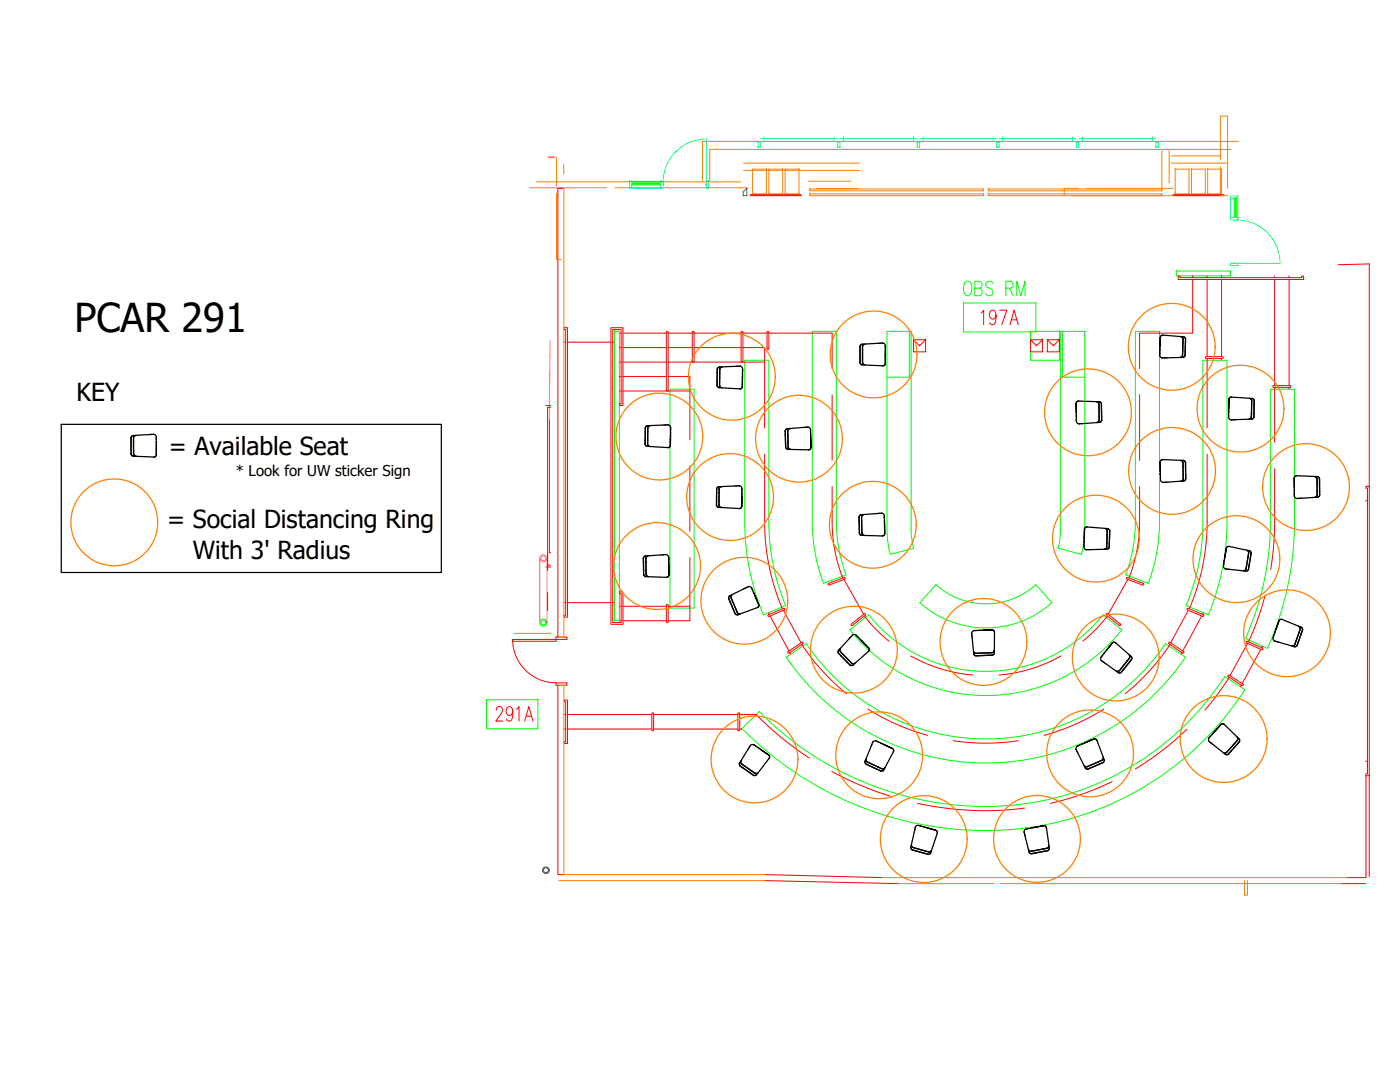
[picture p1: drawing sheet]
<svg xmlns="http://www.w3.org/2000/svg" width="279mm" height="216mm" viewBox="0 0 279 216" stroke-linecap="round" stroke-linejoin="round" font-family="sans-serif">
<defs><g id="words">
<text font-size="7.9" x="14.9" y="66.2">PCAR 291</text>
<text font-size="6.2" fill="#0f0" x="191.6" y="60.3">OBS RM</text>
<g font-size="6.2" fill="#f00">
<text x="194.7" y="66">197A</text>
<text x="98.1" y="145">291A</text>
</g>
<g font-size="5">
<text x="15.3" y="80">KEY</text>
<text x="33.7" y="90.7">= Available Seat</text>
<text x="33.3" y="105.4">= Social Distancing Ring</text>
<text x="38.5" y="111.5">With 3' Radius</text>
</g>
<text font-size="3" x="47.1" y="95">* Look for UW sticker Sign</text>
</g></defs>
<!-- layer: pln-02 - A-EQPM -->
<g fill="none" stroke="#0f0" stroke-width=".2">
<path d="M133.7 77.7h4.8M148.6 71.9h4.8M162.1 66.1h4.8M177 66.1h4.8M205.7 66.1h5.7v5.8h-5.7zM205.7 71.9h.1M211.4 66.1h.1M211.4 71.9h.1M211.7 66.1h4.8M226.6 66.1h4.8M240.1 71.9h4.8M253.5 77.7h4.9"/>
<path d="M133.7 121.3h4.8"/>
</g>
<!-- layer: pln-01 - A-DOOR -->
<path d="M125.6 36.1h.5v1.5h-.5zM126.1 36.2h5.8v1.4h-5.8zM131.8 36.1h.5v.7h.1l-.1 .8h-.5zM132.3 36.4a8.7 8.7 0 0 1 8.7-8.7v8.7M141 36.1h.5v1.5h-.5v-.6h-.1zM245.6 39.1h1.5v.5h-1.5zM245.6 39.6h1.4v3.8h-1.4zM245.6 43.4h1.5v.5h-.7v.1l-.8-.1zM245.6 52.5h.6v-.1l.9 .1v.5h-1.5zM246.8 43.9a8.7 8.7 0 0 1 8.7 8.6h-8.7" fill="none" stroke="#0ff" stroke-width=".2"/>
<!-- layer: pln-01 - A-GLAZ -->
<g fill="none" stroke="#0f0" stroke-width=".2">
<path d="M126.1 36.4h5.7v.5h-5.7zM126.1 36.4h.2v.5h-.2zM126.3 36.6l5.3 .1zM126.3 36.6h.1M131.6 36.4h.2v.5h-.2zM131.6 36.6h.1M131.6 36.7h.1M246.3 39.6h.5v3.8h-.5zM246.3 39.6h.5v.2h-.5zM246.5 39.8l.1 3.4zM246.6 39.8h.1M246.3 43.2h.5v.2h-.5z"/>
<path d="M246.5 43.2h.1M246.6 43.2h.1"/>
</g>
<!-- layer: pln-02 - A-FURN -->
<g fill="none" stroke="#ff7f00" stroke-width=".2">
<path d="M150.2 33.7h2.8v5h-2.8zM150.2 38.7h.1M153 38.7h.1M153 33.7h.1M153.4 33.7h2.8v5h-2.8zM153.4 38.7h.1M156.2 38.7h.1M156.2 33.7h.1M156.7 33.7h2.8v5h-2.8zM156.7 38.7h.1M159.5 38.7h.1M159.5 33.7h.1"/>
<path d="M161.6 37.7h34.7v.4h-34.7zM161.6 37.7h.1M161.6 38.1h.1M161.6 38.7h34.7v.3h-34.7zM161.6 38.7h.1M161.6 39h.1M196.3 38.1h.1M196.3 39h.1M197.2 38.7h34.7v.3h-34.7zM197.2 38.7h.1M197.2 39h.1M197.2 37.7h34.7v.4h-34.7z"/>
<path d="M197.2 37.7h.1M197.2 38.1h.1M231.9 39h.1M231.9 38.1h.1M234.5 33.7h2.8v5h-2.8zM234.5 38.7h.1M234.5 33.7h.1M237.3 38.7h.1M237.8 33.7h2.7v5h-2.7zM237.8 38.7h.1M237.8 33.7h.1M240.5 38.7h.1"/>
<path d="M241 33.7h2.8v5h-2.8zM241 38.7h.1M241 33.7h.1M243.8 38.7h.1"/>
</g>
<!-- layer: pln-02 - A-CASE -->
<path d="M149.7 39h10.2M149.7 38.9h10.2M234 39h10.3M234 38.9h10.3" fill="none" stroke="#f00" stroke-width=".2"/>
<!-- layer: pln-01 - A-WALL-PART -->
<path d="M148.3 38.3h.1M148.3 39h.1M149 37.6v1.4h-.7v-.7zM149 37.6h.1" fill="none" stroke="#8a00b8" stroke-width=".2"/>
<!-- layer: pln-02 - A-LINE-LGHT -->
<g fill="none" stroke="#0f0" stroke-width=".2">
<path d="M234.8 54.1h10.8v.9h-10.8zM234.8 54.1h.1M234.8 55h.1M245.6 55h.1M122.6 66.1h1v57.8h-1zM122.6 66.1h.1M133.7 77.7v43.6M138.5 77.7v43.6M148.6 71.9v32.2a48.1 48.1 0 0 0 3.7 18.6M153.4 71.9v32.2a43.3 43.3 0 0 0 3.4 16.7M162.1 66.1v38a34.6 34.6 0 0 0 2.2 12.3l4.5-1.7a29.8 29.8 0 0 1-1.9-10.6v-38M177 66.1v39.5l.1 2.2 .6 2.8 4.6-1.2-.3-1.9-.2-1.9v-39.5"/>
<path d="M177 75.3h4.8M181.5 66.1v9.2M211.7 66.1v39.5M211.7 75.3h4.8M212 66.1v9.2M216.5 66.1v39.5l-.1 2.2-.6 2.8-4.6-1.2 .3-1.9 .2-1.9M226.6 66.1v38a29.8 29.8 0 0 1-1.9 10.6l4.5 1.7a34.7 34.7 0 0 0 2.2-12.3v-38M240.1 71.9v32.2a43.3 43.3 0 0 1-3.4 16.7l4.5 1.9a48.1 48.1 0 0 0 3.7-18.6v-32.2M253.5 77.7v26.4a56.8 56.8 0 0 1-4.9 23.3l4.3 2a61.6 61.6 0 0 0 5.5-25.3v-26.4M186.8 116.7a14.9 14.9 0 0 0 19.9 0l3.2 3.6a19.7 19.7 0 0 1-26.3 0zM122.6 123.9h.1M123.6 123.9h.1"/>
<path d="M156.8 120.8l-4.5 1.9M156.9 131.1l4-2.7a43.3 43.3 0 0 0 71.7 0l4 2.7a48.1 48.1 0 0 1-79.7 0zM169.6 125.7l3.8-3a29.8 29.8 0 0 0 46.7 0l3.8 3a34.7 34.7 0 0 1-54.3 0zM148.1 145.4l3.4-3.4a62.8 62.8 0 0 0 59.4 17.1 56.8 56.8 0 0 0 33.5-24.1l4.1 2.6a62 62 0 0 1-65.8 26.7 68.3 68.3 0 0 1-34.6-18.9z"/>
</g>
<!-- layer: pln-02 - A-VCIR -->
<g fill="none" stroke="#f00" stroke-width=".2">
<path d="M235.1 55.1h.4v.3h24.3v-.3h.4v.7h-25.1zM238 55.8v10.7h-10.6v7M238 55v.4M240.9 55v.4M240.9 55.8v15.4M243.8 55v.4M243.8 55.8v15.4M254.4 55v.4M254.4 55.8v21.1M257.3 55v.4M257.3 55.8v21.1M112.5 68.3h.4"/>
<path d="M112.6 65.4h.7v57.7h-.7v-.3h.3v-57h-.3zM113.3 68.3h8.6M121.9 65.4h2.4v15.5h-.6v-.3h.3v-14.8h-1.7v58.4h1.7v-5.8h-.3v-.3h.6v6.5h-2.4zM122.3 68.3h.3M123.6 78h.4M123.6 75.1h.4M123.6 72.2h.4M123.6 69.4h.4M123.6 66.5h.4M124.3 78h13.4M124.3 75.1h8.7M124.3 72.2h8.7"/>
<path d="M124.3 69.4h8.7M124.3 66.5h8.7M133 66.2l.3 .1v11.5l-.1 .2-.2-.2zM133.3 75.1h4.4v12.6M133.3 72.2h19.3M133.3 69.4h4.9M133.3 66.5h4.9M138.2 66.2l.3 .1v5.8l-.2 .1-.1-.1zM138.5 69.4h9.4M138.5 66.5h9.4M148 66.2l.3 .1v5.8l-.2 .1-.2-.1zM148.3 69.4h4.3v16"/>
<path d="M148.3 66.5h4.8M153.1 66.2l.3 .1v3.2l-.1 .2-.2-.2zM153.4 66.5h12.7v7M166.1 78.8v13M227.4 78.8v13M240.6 71.2h3.4l.2 .1-.2 .2h-3.3zM240.9 71.5v13.9M243.8 71.5v.4M254.1 77l3.3-.1 .2 .2-.2 .2h-3.2zM254.4 77.3v11M257.3 77.3v.4M108.9 80.9h1"/>
<path d="M109.6 83.8v26.5h.3M109.9 81.3h-.6v32.5M137.7 93v13M152.6 90.6v14.2l.3 4.3 .5 3.2 .7 3.2 1 3.2 1.1 2.8M166.1 97.1v7.6l.2 3 .8 4.1 1.1 3.5M227.4 97.1v7.6l-.2 3-.7 4.1-1.2 3.5M240.9 90.6v14.2l-.3 4.3-.5 3.2-.7 3.2-1 3.2-1.1 2.8M254.4 93.5l-.1 12.9-.2 3.8-.5 3.4M272.5 99.9h.4M272.6 97h.7v57.8h-.7v-.4h.3v-57h-.3zM108.9 113.2h1M109.3 118.2v3.6"/>
<path d="M109.3 112.8h.6M137.7 111.3v12.6h-4.4M165.3 116.5l3.1-1.3 .3 .1-.1 .3-3.1 1.1zM168.4 115.6l4 7M224.9 115.2l3.2 1.2 .1 .2-.2 .1-3.1-1.1zM225.1 115.6l-4 7M252.5 118.7l-1.5 4.8-1.9 4.6M112.5 120.3h.4M112.6 139.7h.7v8.7h-.7v-.4h.3v-7.9h-.3zM113.3 120.3h8.6M122.3 120.3h.3M123.6 121h.4"/>
<path d="M123.6 123.9h.4M124.3 121h8.7M124.3 123.9h8.7M133 120.7l.3 .1v3.2l-.1 .2-.2-.2zM133.3 121h4.4M153.3 122.3l.2 .3M153.4 122.7l3-1.3 .2 .1-.1 .2-3 1.3-.2-.1zM153.7 122.9l3.8 7M156.4 121.8l3.5 6.5M157.3 130l2.7-1.8h.3l-.1 .3-2.7 1.8h-.3zM157.6 130.2l.2 .3M160 128.6a42.6 42.6 0 0 0 8.9 9.8"/>
<path d="M169.9 124.5l2.6-2h.2v.3l-2.6 2h-.2zM172.5 122.9a27 27 0 0 0 4.9 5M181.7 130.9l3.1 1.5 2.9 1 3.4 .9 3 .4M211.8 130.9l-3 1.5-3 1-3.4 .9-3 .4M220.8 122.5h.2l2.6 2v.3h-.2l-2.6-2zM221 122.9a27 27 0 0 1-4.9 5M233.2 128.2h.3l2.7 1.8 .1 .3h-.3l-2.7-1.8zM233.5 128.6a42.7 42.7 0 0 1-8.9 9.8M235.9 130.2l-.2 .3M236.9 121.5l.2-.1 3 1.3 .1 .2-.2 .1-3-1.3zM237.1 121.8l-3.5 6.5M239.8 122.9l-3.8 7"/>
<path d="M240.2 122.3l-.2 .3M245.1 134.8l.2-.1 2.8 1.8v.3h-.2l-2.8-1.8zM245.3 135.1a52.7 52.7 0 0 1-4.8 6.6M247.7 136.7l-.1 .3M248.7 128.1l.3-.1 2.9 1.3 .1 .3h-.2l-3-1.3zM249 128.4l-3.5 6.4M251.6 129.6l-3.7 6.8M252 128.9l-.2 .3M112.5 142.6h.4M112.5 145.5h.4M113.3 142.6h16.8M113.3 145.5h16.8"/>
<path d="M130.1 142.3l.3 .1v3.3l-.1 .1-.2-.1zM130.4 142.6h16.9M130.4 145.5h16.9M147.3 142.3l.3 .1v3.3l-.2 .1-.1-.1zM147.6 142.6h3.3l5 4.5 5.6 4.2M148.1 145.4l-.5 .1M166 153.9l5.9 2.9 6.2 2.2M173.2 141.5a44.1 44.1 0 0 0 11.9 5.2M203.3 147.8a44.1 44.1 0 0 1-13.1 0M220.3 141.5a44.1 44.1 0 0 1-11.9 5.2M222 156l-.3 .1a57.6 57.6 0 0 1-12 4.2M236.9 145.5l-.1 .1a57.6 57.6 0 0 1-10.2 7.9"/>
<path d="M272.5 151.9h.4M183.1 160.3l5.3 .9 5.7 .5a58.2 58.2 0 0 0 10.4-.5"/>
</g>
<!-- layer: pln-01 - A-WALL-PART -->
<g fill="none" stroke="#ff7f00" stroke-width=".2">
<path d="M105.7 37.5h15.4M107.1 36.3h40.7M111.1 31.3v5.8M111.1 38.6v13.2h.9M112.5 32.8v1.9M122.7 37.5h26.3M148.4 32.5h23.1M148.4 34h23.1M161.4 36.2h8.4M162.9 37.6h8.3M213.8 39.1h20.2M215.3 37.6h-2.9v1.5"/>
<path d="M216.7 37.6h17.3M231.9 30.1v7.5M233.3 30.1v6.4M233.8 31.1h9.8M233.8 32.5h11.2M243.6 33.3v5.7h1.4M243.6 31.8v-8.6h1.4v14.4M102.6 126.4h7.3M176 175.1h92.9M179.2 176.3h19.2M199.6 176.3h68.1"/>
</g>
<!-- layer: pln-02 - A-CSLT-ELEC -->
<g fill="none" stroke="#f00" stroke-width=".2">
<path d="M182.3 67.8l1.2 1.2 1.2-1.2v2.4h-2.4zM182.3 70.2h.1M182.3 67.8h2.4M183.5 69h.1M184.7 67.8h.1M184.7 70.2h.1M205.7 67.8l1.2 1.2 1.2-1.2v2.4h-2.4zM205.7 70.2h.1M205.7 67.8h2.4M206.9 69h.1M208.1 67.8h.1M208.1 70.2h.1"/>
<path d="M209 67.8l1.2 1.2 1.2-1.2v2.4h-2.4zM209 70.2h.1M209 67.8h2.4M210.2 69h.1M211.4 67.8h.1M211.4 70.2h.1"/>
</g>
<!-- layer: pln-02 - A-GLAZ -->
<g fill="none" stroke="#0ff" stroke-width=".2">
<path d="M151.8 27.7h15.3M152.5 27.3v.9M166.4 27.3v.9M167.7 27.7h15.3M168.4 27.3v.9M182.3 27.3v.9M183.6 27.7h15.3M184.2 27.3v.9M198.2 27.3v.9M199.4 27.7h15.4M200.1 27.3v.9M214.1 27.3v.9"/>
<path d="M215.3 27.7h15.3M216 27.3v.9M230 27.3v.9"/>
</g>
<!-- layer: pln-02 - A-OVHD -->
<g fill="none" stroke="#f0f" stroke-width=".2">
<path d="M109.8 67.9l-.2 15.9M107.7 111.4v12.8M109.2 111.4v12.8"/>
<circle cx="108.4" cy="111.4" r=".48"/>
<circle cx="108.4" cy="111.4" r=".72"/>
</g>
<!-- layer: pln-02 - A-PFIX -->
<g fill="none" stroke="#0f0" stroke-width=".2">
<circle cx="108.4" cy="124.2" r=".72"/>
<circle cx="108.4" cy="124.2" r=".48"/>
</g>
<!-- layer: pln-02 - A-STRC-COLS -->
<g fill="none" stroke="#00ffbf" stroke-width=".2">
<path d="M151.3 28.4h.5v1h-.5zM151.3 29.4h.1M151.8 28.4h.1M151.8 29.4h.1M167.2 28.4h.4v1h-.4zM167.2 29.4h.1M167.6 28.4h.1M167.6 29.4h.1M183 28.4h.5v1h-.5zM183 29.4h.1M183.5 28.4h.1M183.5 29.4h.1"/>
<path d="M198.9 28.4h.5v1h-.5zM198.9 29.4h.1M199.4 28.4h.1M199.4 29.4h.1M214.8 28.4h.5v1h-.5zM214.8 29.4h.1M215.3 28.4h.1M215.3 29.4h.1M230.7 28.4h.5v1h-.5zM230.7 29.4h.1M231.2 28.4h.1M231.2 29.4h.1"/>
</g>
<!-- layer: pln-02 - A-CSLT-MECH -->
<g fill="none" stroke="#00f" stroke-width=".2">
<circle cx="108.9" cy="173.6" r=".66"/>
<circle cx="108.9" cy="173.6" r=".48"/>
</g>
<!-- layer: pln-02 - A-WALL-FIRE -->
<path d="M109.4 31.3h1.2" fill="none" stroke="#f00" stroke-width=".2"/>
<!-- layer: pln-01 - A-DOOR-NUMB -->
<path d="M102.3 127.6a8.7 8.7 0 0 0 8.7 8.7M102.3 127.6h10.8v-.5h-2.1v.9h-8.7zM111 136.3h2.1v.4h-2.1z" fill="none" stroke="#f00" stroke-width=".2"/>
<!-- layer: pln-02 - A-WALL-PRHT -->
<path d="M112.5 37.6h-1.2v89.5M111.3 136.7v37.8h1.2" fill="none" stroke="#f00" stroke-width=".2"/>
<!-- layer: pln-02 - A-WALL-PART -->
<path d="M112.5 37.6v89.5h-1M245.6 29.8h-104v6.4M247 28.2h-106.8v8M247 28.2h.1M111.5 136.7h1v37.8h40.2M111.5 175.7h41.2M248.4 175.7v2.9h.6v-2.9" fill="none" stroke="#ff7f00" stroke-width=".2"/>
<!-- layer: pln-01-area - A-ROOM-NUMB -->
<path d="M192.3 60.5h14.4v5.7h-14.4z" fill="none" stroke="#0f0" stroke-width=".2"/>
<!-- layer: pln-02-area - A-ROOM-NUMB -->
<path d="M97.1 139.6h10.3v5.8h-10.3z" fill="none" stroke="#0f0" stroke-width=".2"/>
<!-- layer: _FURN -->
<g fill="none" stroke="#000" stroke-width=".25">
<path d="M144.1 73.2l-.4 .3-.1 .2v3.2l.2 .4 .3 .1M147.3 73.1h-.3M147.7 73.1l-4.3 .2-.3 .4v3.2l.1 .2 .4 .3 4 .2 .4-.1 .2-.4M147.7 73.1h-.1M147.7 73.1l.3 .1 .2 .4M148.2 77.1v-2v2M148.2 74.5v.4M148.2 73.6v1.5M148.2 73.6v.5M172.6 68.7l-.2 .1-.3 .4v3.1l.3 .4 .2 .1M175.8 68.5h-.4M176.2 68.5h.2l.3 .5"/>
<path d="M176.2 68.5l-4.3 .3-.3 .4v3.1l.1 .3 .4 .2 4.1 .2 .3-.1 .2-.4M176.2 68.5h-.1M176.7 69v1.5M176.7 69v.5M176.7 69.9v.4M176.7 72.5v-2v2M231.5 70.8l.2 .5 .2 .1M231.5 70.3v.5M231.5 69.6v.4M231.5 69.3v1.5M231.6 67.3l-.1 2 .1-2M231.6 67.3l.1-.3 .4-.1 4.1 .3 .4 .3v.2l-.1 3.2-.2 .4-4.4 .1"/>
<path d="M232.1 71.4h-.2M232.7 71.4h-.4M235.7 67.2l.2 .1 .2 .4M236.1 67.7l-.1 3.1-.1 .3-.4 .2M245.3 79.7l-.1 2 .1-2M245.3 79.7l.1-.3 .4-.2 4.1 .3 .3 .2 .1 .3-.1 3.2-.2 .4-4.3 .2M249.3 79.5l.3 .1 .2 .4-.1 3.1-.2 .4-.2 .1M27.1 86.9l-.4 .2-.1 .3 .1 3.1 .2 .5h.2M30.3 86.7h-.4M30.7 86.7l.3 .1 .2 .4M30.7 86.7l-4.3 .3-.3 .4 .1 3.1v.3l.4 .2 4.1 .2 .4-.1 .1-.4M30.7 86.7h-.1"/>
<path d="M31.2 87.2v1.5M31.2 87.2v.5M31.2 88.1v.4M31.2 90.7v-2v2M128.7 88.6l.1 .2 .4 .3 4.1 .2 .3-.1 .2-.4M129.7 84.9l-.4 .3v.2l-.1 3.2 .3 .4 .2 .1M132.9 84.8h-.3M133.3 84.8l.3 .1 .2 .5M133.3 84.8l-4.3 .2-.2 .4-.1 3.2M133.3 84.8h-.1M133.8 88.8v-2v2M133.8 86.2v.4"/>
<path d="M133.8 85.4v1.4M133.8 85.4v.4M144 97.1l-.3 .1-.2 .4v3.2l.2 .4h.2M147.2 97h-.4M147.6 96.9l.2 .1 .3 .5M147.6 96.9l-4.4 .3-.2 .4v3.2v.2l.4 .2 4.1 .3 .4-.2 .1-.3M147.6 96.9h-.1M148.1 98.4v.4M148.1 97.5v1.5M148.1 97.5v.5M156.8 89.2l.2 .4 .3 .1 4 .1 .4-.2 .1-.3M157.7 85.5l-.4 .3-.1 .2 .1 3.2 .2 .4 .3 .1"/>
<path d="M160.8 85.3h-.3M161.2 85.2l.3 .1 .3 .5M161.2 85.2l-4.3 .4-.2 .4 .1 3.2M161.2 85.2h-.1M161.8 85.8v1.5M161.8 85.8v.5M161.8 86.6v.4M161.8 89.3v-2v2M214.8 80.5v2v-2M214.8 82.5v1.5M214.8 82.7v.5M214.8 83.5v.5"/>
<path d="M214.8 84l.3 .5 .2 .1M215.4 84.6h-.1M216.1 84.5h-.4M218.9 80.2h.2l.2 .4 .1 3.2-.3 .4-.2 .1M219.4 80.2l.4 .2v.2v3.4l-.4 .3-4.1 .3M219.4 80.2l-4.1-.2-.4 .2-.1 .3M231.5 92.2l.1 2-.1-2M231.5 92.2l.2-.3 .3-.2 4.1 .2h.3l.2 .4v3.2l-.2 .4-4.3 .4M231.6 94.2v1.5M231.6 94.4v.4M231.6 95.2v.5M231.6 95.7l.2 .5 .3 .1"/>
<path d="M232.2 96.3h-.1M232.8 96.2h-.3M235.6 91.9h.3l.2 .4v3.2l-.2 .4-.2 .1M245.2 83.2l.2 .5 .3 .1M245.2 82.7v.5M245.2 81.9v.4M245.2 81.7v1.5M245.8 83.8h-.1M246.4 83.7l-.3 .1M258.3 95.4v2v-2M258.3 95.4l.1-.3 .4-.2 4.3 .3 .2 .4 .1 3.1M258.3 97.4v1.5"/>
<path d="M258.3 97.6v.5M258.3 98.4v.5M258.3 98.9l.3 .5 .2 .1M258.9 99.5h-.1M259.6 99.4h-.4M262.4 95.1l.2 .1 .2 .4 .1 3.1-.3 .4-.2 .1M263.4 98.7l-.1 .3-.4 .2-4.1 .3M128.4 114.6l.1 .2 .4 .3 4.1 .1 .4-.1 .1-.4M129.4 110.9l-.4 .3-.1 .2v3.2l.3 .4 .2 .1M132.5 110.7h-.3M132.9 110.7h.3l.3 .5M132.9 110.7l-4.3 .3-.2 .4v3.2"/>
<path d="M132.9 110.7h-.1M133.5 111.2v1.5M133.5 111.2v.5M133.5 112.1v.4M133.5 114.7v-2v2M146.1 118.7l-.2 .3v.3l1.2 2.9 .4 .3h.3M148 101l.1-2-.1 2M149 117.2l-.3 .2M149.3 117.1l.3-.1 .4 .4M149.3 117.1l-3.8 1.9-.1 .5 1.3 2.9 .1 .2 .5 .1 3.8-1.5 .3-.2v-.4M149.3 117.1h-.1M150 117.4l.6 1.4"/>
<path d="M150 117.4l.2 .4M150.4 118.2l.1 .4M172.4 102.7l-.4 .2-.1 .3 .1 3.1 .2 .5h.3M175.6 102.4l-.4 .1M176 102.4l.2 .1 .3 .5M176 102.4l-4.3 .4-.2 .4v3.2l.1 .2 .4 .2 4.1 .1 .3-.1 .2-.3M176 102.4h-.1M176.5 103v1.5M176.5 103v.4M176.5 103.8v.4M176.6 106.5l-.1-2 .1 2M216.3 109.1l.2 .5 .3 .1"/>
<path d="M216.3 108.6v.5M216.4 107.8l-.1 .4M216.4 107.6l-.1 1.5M216.4 105.6v2v-2M216.4 105.6l.2-.3 .3-.2 4.1 .4 .4 .2 .1 .3-.1 3.1-.3 .4-4.3 .2M216.9 109.7h-.1M217.6 109.7h-.4M220.5 105.5l.4 .2v1v2.4l-.3 .4-.2 .1M244.2 112.9l.1 .5 .3 .1M244.2 112.4v.5M244.4 111.6l-.1 .4M244.4 111.4l-.2 1.5"/>
<path d="M244.6 113.5h.1M244.7 109.4l.2-.3 .4-.1 4 .9 .2 .1 .2 .4-.5 3.2-.3 .3-4.3-.4M244.7 109.4l-.3 2 .3-2M245 113.6h.3M248.8 109.8l.2 .1 .2 .5-.5 3.1-.3 .3-.2 .1M151.4 120.6l-.8-1.8 .8 1.8M167.7 129.4l-.1 .4 .1 .3 2.3 2.2 .4 .1 .2-.1M169.9 127l-.3 .3M170.1 126.7l.3-.1 .5 .2M170.1 126.7l-2.7 3-.1 .5 2.3 2.5 .2 .1 .5-.1M170.1 126.7v.1M170.9 126.8l1.1 1.1"/>
<path d="M170.9 126.8l.3 .3M171.5 127.4l.3 .3M173.3 129.3l.2 .3-.2 .4-3 2.7M173.3 129.3l-1.3-1.4 1.3 1.4M193.9 126.4v.1M194 126.8v.3M194.5 125.8l-.5 .3-.1 .3M195 125.8h-.5M195.7 125.8h-.4M196 125.8h-1.5M198 125.7l.3 .1 .2 .4-.1 4.1-.2 .4h-.2l-3.2 .2-.4-.2-.5-4.3M198 125.7l-2 .1 2-.1"/>
<path d="M198.4 129.8v.2l-.4 .2-3.2 .2-.2-.1-.3-.4M219.8 131.1l-.1 .5 .1 .2M219.8 131.8l.1 .1M220.1 130.7l-.3 .4M220.2 132.1l.2 .2M220.6 130.1l-.3 .3M220.7 129.9l-.9 1.2M222 128.3l-1.3 1.6 1.3-1.6M222 128.3l.3-.1 .3 .1 3.1 2.7 .2 .4-.1 .2-2 2.5-.4 .2-3.6-2.5M225.3 130.7l.2 .2-.1 .4-2 2.5-.4 .2-.2-.1M254.1 127.2l.1 .5 .2 .2M254.2 126.7l-.1 .5"/>
<path d="M254.4 127.9h.1M254.5 126l-.1 .4M254.6 125.8l-.5 1.4M254.8 128l.3 .1M255.2 123.9l-.6 1.9 .6-1.9M255.2 123.9l.3-.3h.4l3.8 1.6M259.2 125l.2 .1 .1 .5-1.1 3-.3 .3h-.3M259.7 125.2l.2 .1v.5M259.9 125.8l-1 2.9-.4 .4-4.1-1.2M147.9 151.8l-.1 .2 .2 .5 2.6 1.8h.5l.2-.1M149.5 149.1l-.1 .3M149.8 148.7l-2.3 3.8 .3 .4 2.5 1.8h.5l.2-.1 2.5-3.3 .1-.3-.2-.4"/>
<path d="M149.8 148.7l-.1 .1M150.5 148.7l-.5-.1-.2 .1M150.5 148.7l1.3 .8M150.5 148.7l.4 .2M151.2 149.1l.4 .3M153.4 150.6l-1.6-1.1 1.6 1.1M172.9 151.4l-.1 .3 .3 .3 2.9 1.4h.4l.2-.2M174 148.5l-.1 .3M174.2 148.1l-1.6 3.8 .1 .4 .2 .2M174.2 148.1l-.1 .1M174.9 147.9h-.5l-.2 .2M174.9 147.9l1.4 .6"/>
<path d="M174.9 147.9l.5 .2M175.7 148.2l.4 .2M178.1 149.4l.2 .2v.4l-2.1 3.8h-.4l-2.9-1.3M178.1 149.4l-1.8-.9 1.8 .9M214.7 149.5l.1 .1M214.9 149.9l.2 .3M215.1 148.8l-.4 .5v.2M215.5 148.7l-.4 .1M216.2 148.3l-.3 .2M216.4 148.3l-1.3 .5M218.3 147.5h.4l.2 .2 1.5 3.9-.1 .4-.2 .2-2.9 1.2h-.5l-2-3.9M218.3 147.5l-1.9 .8 1.9-.8"/>
<path d="M220.2 151.1v.3l-.3 .3-2.9 1.3-.5-.1-.1-.2M241.3 148h.1M241.3 147.2l-.1 .5 .1 .3M241.6 148.2l.3 .2M241.6 146.8l-.3 .4M242.2 146.2l-.3 .4M242.3 146.1l-1 1.1M243.6 144.6l.4-.2 .3 .2 3 2.8 .1 .5-.1 .2-2.1 2.3-.4 .2-3.5-2.6M243.6 144.6l-1.3 1.5 1.3-1.5M246.9 147.1l.1 .2-.1 .4-2.1 2.4-.4 .2-.2-.1M181.9 168.6v.2l.3 .3 3.1 .9 .4-.1 .2-.2M182.6 165.4l-.1 .4"/>
<path d="M182.7 165l-.9 4.3 .3 .3 3.1 .9h.2l.3-.3 1.3-3.9v-.4l-.3-.2M182.7 165v.1M183.4 164.7l-.6 .1-.1 .2M183.4 164.7l1.4 .4M183.4 164.7l.4 .1M184.2 164.9l.4 .2M186.7 165.7l-1.9-.6 1.9 .6M204.4 166l1.1 4.2 .4 .1 3.1-.5M204.4 166v.1M204.5 166.4l.1 .3M204.8 165.4l-.4 .3v.3M205.3 165.3l-.5 .1"/>
<path d="M206.1 165.2l-.4 .1M206.3 165.1l-1.5 .3M208.3 164.8h.3l.2 .4 .6 4-.2 .5-.2 .1M208.3 164.8l-2 .3 2-.3M209.3 168.7v.3l-.4 .3-3.1 .6-.4-.2-.1-.2"/>
</g>
<!-- layer: _MISC_FIXED -->
<g fill="none" stroke="#ff7f00" stroke-width=".25">
<circle cx="146.1" cy="75.2" r="8.7"/>
<circle cx="174.3" cy="70.7" r="8.7"/>
<circle cx="233.8" cy="69.2" r="8.7"/>
<circle cx="131.6" cy="87.1" r="8.7"/>
<circle cx="145.7" cy="99.2" r="8.7"/>
<circle cx="159.5" cy="87.5" r="8.7"/>
<circle cx="217.1" cy="82.3" r="8.7"/>
<circle cx="233.9" cy="94" r="8.7"/>
<circle cx="247.6" cy="81.5" r="8.7"/>
<circle cx="260.6" cy="97.2" r="8.7"/>
<circle cx="22.8" cy="104.2" r="8.7"/>
<circle cx="131.1" cy="113" r="8.7"/>
<circle cx="148.5" cy="119.9" r="8.7"/>
<circle cx="174.2" cy="104.7" r="8.7"/>
<circle cx="218.7" cy="107.5" r="8.7"/>
<circle cx="246.8" cy="111.6" r="8.7"/>
<circle cx="170.4" cy="129.6" r="8.7"/>
<circle cx="196.3" cy="128.1" r="8.7"/>
<circle cx="222.7" cy="131.2" r="8.7"/>
<circle cx="256.9" cy="126.4" r="8.7"/>
<circle cx="150.6" cy="151.5" r="8.7"/>
<circle cx="175.5" cy="150.7" r="8.7"/>
<circle cx="217.6" cy="150.3" r="8.7"/>
<circle cx="244.2" cy="147.5" r="8.7"/>
<circle cx="184.4" cy="167.4" r="8.7"/>
<circle cx="207" cy="167.4" r="8.7"/>
</g>
<!-- layer: CLFUR -->
<path d="M12.2 84.7h75.9v29.5h-75.9z" fill="none" stroke="#000" stroke-width=".25"/>
<!-- layer: grid - A-ANNO-NOTE -->
<path d="M267.1 52.8l6.2-.1v44.3M272.6 154.8v20.2M273.3 154.8v20.2M152.7 174.5l23.3 .6M152.7 175.7l26.5 .6M267.7 176.3h4.9M268.9 175.1h3.7" fill="none" stroke="#f00" stroke-width=".2"/>
<use href="#words"/>
</svg>
